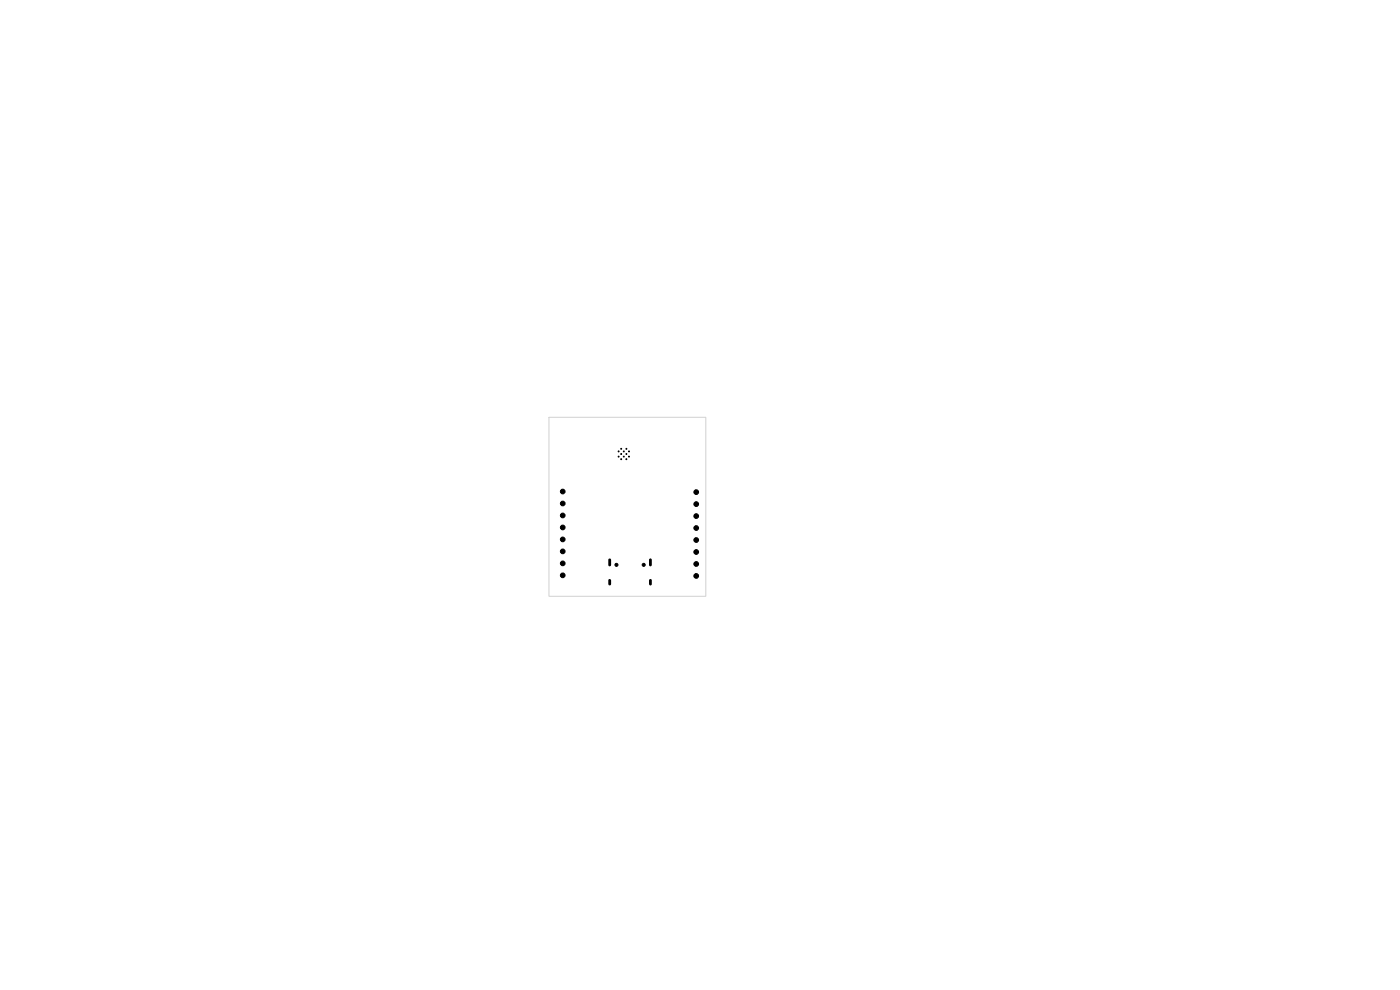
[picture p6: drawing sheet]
<svg xmlns="http://www.w3.org/2000/svg" width="297mm" height="210mm" viewBox="0 0 297 210" stroke-linecap="round" stroke-linejoin="round" font-family="sans-serif">
<path d="M116.5 88.5h33.2v38h-33.2z" fill="none" stroke="#d0d2cd" stroke-width=".21"/>
<g fill="#000" stroke="#000" stroke-width=".21">
<circle cx="131.2" cy="96.9" r=".1"/>
<circle cx="131.2" cy="95.8" r=".1"/>
<circle cx="131.8" cy="96.3" r=".1"/>
<circle cx="131.8" cy="95.2" r=".1"/>
<circle cx="131.8" cy="97.4" r=".1"/>
<circle cx="132.3" cy="96.9" r=".1"/>
<circle cx="132.3" cy="95.8" r=".1"/>
<circle cx="132.9" cy="96.3" r=".1"/>
<circle cx="132.9" cy="95.2" r=".1"/>
<circle cx="132.9" cy="97.4" r=".1"/>
<circle cx="133.4" cy="96.9" r=".1"/>
<circle cx="133.4" cy="95.8" r=".1"/>
<circle cx="119.4" cy="106.8" r=".5"/>
<circle cx="119.4" cy="104.3" r=".5"/>
<circle cx="119.4" cy="117" r=".5"/>
<circle cx="119.4" cy="114.4" r=".5"/>
<circle cx="119.4" cy="119.5" r=".5"/>
<circle cx="119.4" cy="111.9" r=".5"/>
<circle cx="119.4" cy="109.3" r=".5"/>
<circle cx="130.8" cy="119.8" r=".32"/>
<circle cx="136.6" cy="119.8" r=".32"/>
<circle cx="147.7" cy="114.6" r=".5"/>
<circle cx="147.7" cy="106.9" r=".5"/>
<circle cx="147.7" cy="117.1" r=".5"/>
<circle cx="147.7" cy="112" r=".5"/>
<circle cx="147.7" cy="104.4" r=".5"/>
<circle cx="147.7" cy="109.5" r=".5"/>
<circle cx="147.7" cy="119.6" r=".5"/>
<circle cx="119.4" cy="122" r=".5"/>
<circle cx="147.7" cy="122.2" r=".5"/>
</g>
<path d="M129.3 118.8v1.1M138 118.8v1.1M129.3 123.1v.8M138 123.1v.8" fill="none" stroke="#000" stroke-width=".6"/>
</svg>
